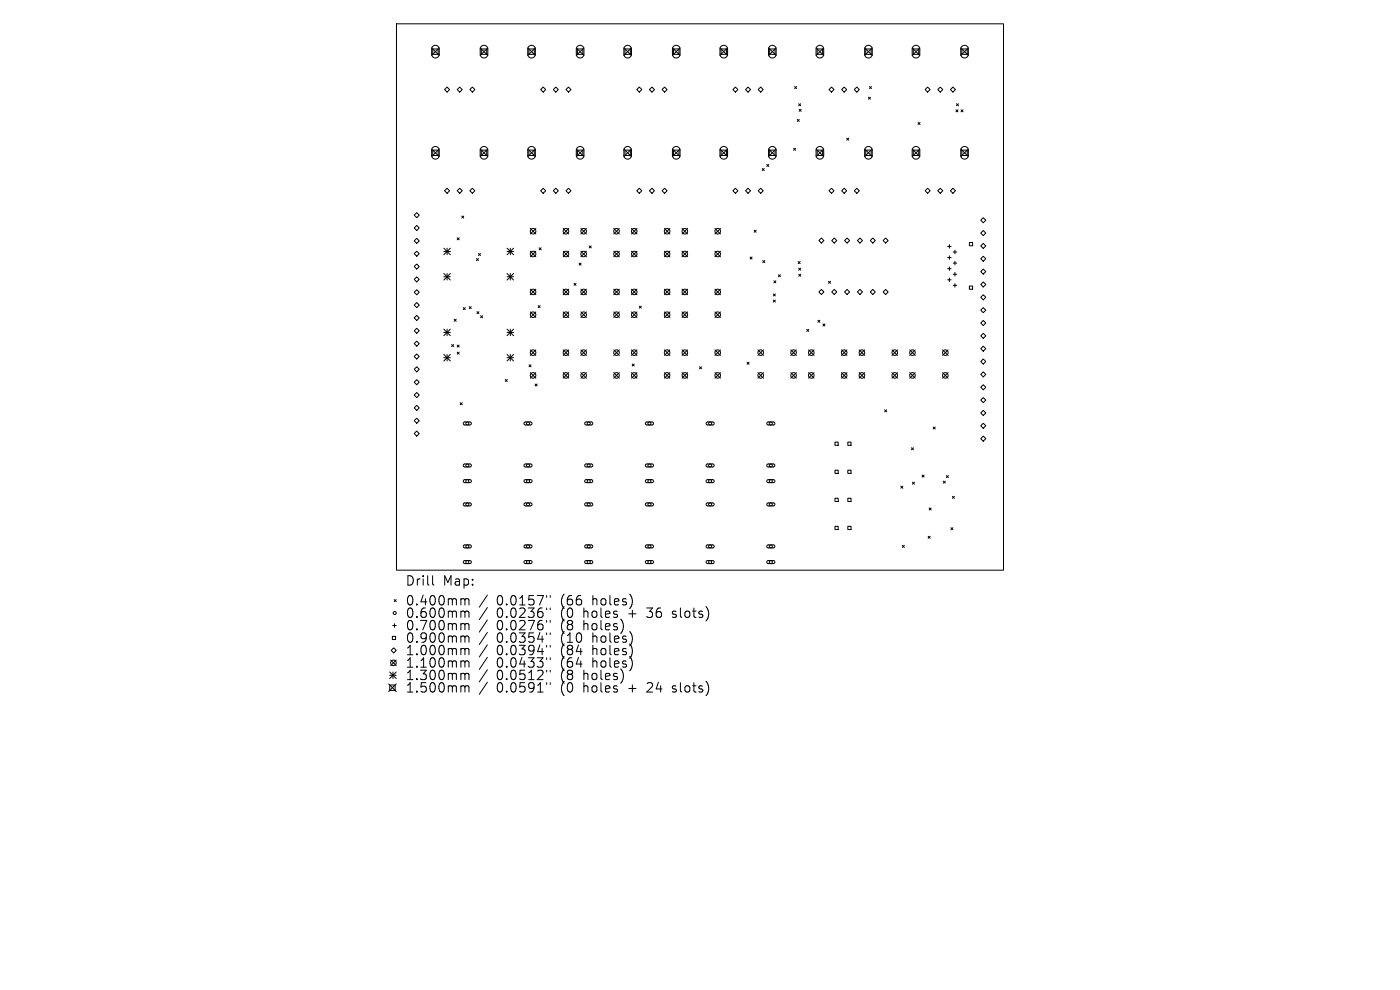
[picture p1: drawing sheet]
<svg xmlns="http://www.w3.org/2000/svg" width="297mm" height="210mm" viewBox="0 0 297 210" stroke-linecap="round" stroke-linejoin="round" font-family="sans-serif">
<defs><g id="words">
<g font-size="2.8">
<text x="86.1" y="124.5">Drill</text>
<text x="94" y="124.5">Map:</text>
<text x="86.1" y="128.7">0.400mm</text>
<text x="86.1" y="131.3">0.600mm</text>
<text x="105.3" y="128.7">0.0157&quot;</text>
<text x="105.3" y="131.3">0.0236&quot;</text>
<text x="118.9" y="128.7">(66</text>
<text x="118.9" y="131.3">(0</text>
<text x="123.8" y="131.3">holes</text>
<text x="125.7" y="128.7">holes)</text>
<text x="133.4" y="131.3">+</text>
<text x="137.5" y="131.3">36</text>
<text x="143" y="131.3">slots)</text>
<text x="86.1" y="133.9">0.700mm</text>
<text x="86.1" y="136.6">0.900mm</text>
<text x="105.3" y="133.9">0.0276&quot;</text>
<text x="105.3" y="136.6">0.0354&quot;</text>
<text x="118.9" y="133.9">(8</text>
<text x="118.9" y="136.6">(10</text>
<text x="123.8" y="133.9">holes)</text>
<text x="125.7" y="136.6">holes)</text>
<text x="86.1" y="139.2">1.000mm</text>
<text x="86.1" y="141.9">1.100mm</text>
<text x="105.3" y="139.2">0.0394&quot;</text>
<text x="105.3" y="141.9">0.0433&quot;</text>
<text x="118.9" y="139.2">(84</text>
<text x="118.9" y="141.9">(64</text>
<text x="125.7" y="139.2">holes)</text>
<text x="125.7" y="141.9">holes)</text>
<text x="86.1" y="144.5">1.300mm</text>
<text x="86.1" y="147.1">1.500mm</text>
<text x="105.3" y="144.5">0.0512&quot;</text>
<text x="105.3" y="147.1">0.0591&quot;</text>
<text x="118.9" y="144.5">(8</text>
<text x="118.9" y="147.1">(0</text>
<text x="123.8" y="144.5">holes)</text>
<text x="123.8" y="147.1">holes</text>
<text x="133.4" y="147.1">+</text>
<text x="137.5" y="147.1">24</text>
<text x="143" y="147.1">slots)</text>
</g>
</g></defs>
<g fill="none" stroke="#000" stroke-width=".21">
<path d="M84.1 5.1h128.8v115.9h-128.8zM91.6 10.2l1.6 1.6M91.8 10.4h1.1v1.1h-1.1zM91.8 9.9a.8 .8 0 0 1 .9-.2 .8 .8 0 0 1 .5 .7v1.1a.8 .8 0 0 1-.8 .8 .8 .8 0 0 1-.8-.8v-1.2zM93.2 10.2l-1.6 1.6M94.3 19l.5-.5 .6 .5-.6 .5zM97.5 18.5l.6 .5-.6 .5-.5-.5zM100.2 18.5l.5 .5-.5 .5-.5-.5zM101.9 10.2l1.6 1.6M102.1 10.4h1.1v1.1h-1.1zM102.1 9.9a.8 .8 0 0 1 .9-.2 .8 .8 0 0 1 .5 .7v1.1a.8 .8 0 0 1-.8 .8 .8 .8 0 0 1-.8-.8v-1.2zM103.5 10.2l-1.6 1.6"/>
<path d="M112 10.2l1.6 1.6M112.2 10.4h1.1v1.1h-1.1zM112.2 9.9a.8 .8 0 0 1 .9-.2 .8 .8 0 0 1 .5 .7v1.1a.8 .8 0 0 1-.8 .8 .8 .8 0 0 1-.8-.8v-1.2zM113.6 10.2l-1.6 1.6M114.7 19l.5-.5 .6 .5-.6 .5zM117.4 19l.5-.5 .6 .5-.6 .5zM120.6 18.5l.5 .5-.5 .5-.5-.5zM122.3 10.2l1.6 1.6M122.5 10.4h1.1v1.1h-1.1zM122.5 9.9a.8 .8 0 0 1 .9-.2 .8 .8 0 0 1 .5 .7v1.1a.8 .8 0 0 1-.8 .8 .8 .8 0 0 1-.8-.8v-1.2zM123.9 10.2l-1.6 1.6M132.4 10.2l1.6 1.6"/>
<path d="M132.6 10.4h1.1v1.1h-1.1zM132.6 9.9a.8 .8 0 0 1 .9-.2 .8 .8 0 0 1 .5 .7v1.1a.8 .8 0 0 1-.8 .8 .8 .8 0 0 1-.8-.8v-1.2zM134 10.2l-1.6 1.6M135.6 18.5l.6 .5-.6 .5-.5-.5zM137.8 19l.5-.5 .5 .5-.5 .5zM140.5 19l.5-.5 .5 .5-.5 .5zM142.7 10.2l1.6 1.6M142.9 10.4h1.1v1.1h-1.1zM142.9 9.9a.8 .8 0 0 1 .9-.2 .8 .8 0 0 1 .5 .7v1.1a.8 .8 0 0 1-.8 .8 .8 .8 0 0 1-.8-.8v-1.2zM144.3 10.2l-1.6 1.6M152.7 10.2l1.6 1.6M153 10.4h1.1v1.1h-1.1z"/>
<path d="M153 9.9a.8 .8 0 0 1 .9-.2 .8 .8 0 0 1 .4 .7v1.1a.8 .8 0 0 1-.8 .8 .8 .8 0 0 1-.8-.8l.1-1.2zM154.3 10.2l-1.6 1.6M156 18.5l.5 .5-.5 .5-.5-.5zM158.7 18.5l.5 .5-.5 .5-.5-.5zM160.8 19l.6-.5 .5 .5-.5 .5zM163 10.2l1.7 1.6M163.3 10.4h1.1v1.1h-1.1zM163.3 9.9a.8 .8 0 0 1 .9-.2 .8 .8 0 0 1 .5 .7v1.1a.8 .8 0 0 1-.9 .8 .8 .8 0 0 1-.8-.8l.1-1.2zM164.7 10.2l-1.7 1.6M168.6 18.4l.4 .4M169 18.4l-.4 .4M173.1 10.2l1.6 1.6"/>
<path d="M173.4 10.4h1.1v1.1h-1.1zM173.4 9.9a.8 .8 0 0 1 .8-.2 .8 .8 0 0 1 .5 .7v1.1a.8 .8 0 0 1-.8 .8 .8 .8 0 0 1-.8-.8v-1.2zM174.7 10.2l-1.6 1.6M176.4 18.5l.5 .5-.5 .5-.5-.5zM179.1 18.5l.5 .5-.5 .5-.6-.5zM181.8 18.5l.5 .5-.5 .5-.6-.5zM183.4 10.2l1.6 1.6M183.7 10.4h1.1v1.1h-1.1zM183.7 9.9a.8 .8 0 0 1 .8-.2 .8 .8 0 0 1 .5 .7v1.1a.8 .8 0 0 1-.8 .8 .8 .8 0 0 1-.8-.8v-1.2zM184.5 18.4l.4 .4M184.9 18.4l-.4 .4M185 10.2l-1.6 1.6"/>
<path d="M193.5 10.2l1.6 1.6M193.8 10.4h1.1v1.1h-1.1zM193.8 9.9a.8 .8 0 0 1 .8-.2 .8 .8 0 0 1 .5 .7v1.1a.8 .8 0 0 1-.8 .8 .8 .8 0 0 1-.8-.8v-1.2zM195.1 10.2l-1.6 1.6M196.3 19l.5-.5 .5 .5-.5 .5zM199.5 18.5l.5 .5-.5 .5-.6-.5zM202.2 18.5l.5 .5-.5 .5-.6-.5zM203.8 10.2l1.6 1.6M204.1 10.4h1.1v1.1h-1.1zM204.1 9.9a.8 .8 0 0 1 .8-.2 .8 .8 0 0 1 .5 .7v1.1a.8 .8 0 0 1-.8 .8 .8 .8 0 0 1-.8-.8v-1.2zM205.4 10.2l-1.6 1.6M91.6 31.6l1.6 1.6"/>
<path d="M91.8 31.8h1.1v1.2h-1.1zM91.8 31.3a.8 .8 0 0 1 .9-.2 .8 .8 0 0 1 .5 .8v1.1a.8 .8 0 0 1-.8 .8 .8 .8 0 0 1-.8-.8v-1.3zM93.2 31.6l-1.6 1.6M97.5 39.9l.6 .6-.6 .5-.5-.5zM100.2 39.9l.5 .6-.5 .5-.5-.5zM101.9 31.6l1.6 1.6M102.1 31.8h1.1v1.2h-1.1zM102.1 31.3a.8 .8 0 0 1 .9-.2 .8 .8 0 0 1 .5 .8v1.1a.8 .8 0 0 1-.8 .8 .8 .8 0 0 1-.8-.8v-1.3zM103.5 31.6l-1.6 1.6M112 31.6l1.6 1.6M112.2 31.8h1.1v1.2h-1.1zM112.2 31.3a.8 .8 0 0 1 .9-.2 .8 .8 0 0 1 .5 .8v1.1a.8 .8 0 0 1-.8 .8 .8 .8 0 0 1-.8-.8v-1.3z"/>
<path d="M113.6 31.6l-1.6 1.6M120.6 39.9l.5 .6-.5 .5-.5-.5zM122.3 31.6l1.6 1.6M122.5 31.8h1.1v1.2h-1.1zM122.5 31.3a.8 .8 0 0 1 .9-.2 .8 .8 0 0 1 .5 .8v1.1a.8 .8 0 0 1-.8 .8 .8 .8 0 0 1-.8-.8v-1.3zM123.9 31.6l-1.6 1.6M132.4 31.6l1.6 1.6M132.6 31.8h1.1v1.2h-1.1zM132.6 31.3a.8 .8 0 0 1 .9-.2 .8 .8 0 0 1 .5 .8v1.1a.8 .8 0 0 1-.8 .8 .8 .8 0 0 1-.8-.8v-1.3zM134 31.6l-1.6 1.6M142.7 31.6l1.6 1.6M142.9 31.8h1.1v1.2h-1.1z"/>
<path d="M142.9 31.3a.8 .8 0 0 1 .9-.2 .8 .8 0 0 1 .5 .8v1.1a.8 .8 0 0 1-.8 .8 .8 .8 0 0 1-.8-.8v-1.3zM144.3 31.6l-1.6 1.6M152.7 31.6l1.6 1.6M153 31.8h1.1v1.2h-1.1zM153 31.3a.8 .8 0 0 1 .9-.2 .8 .8 0 0 1 .4 .8v1.1a.8 .8 0 0 1-.8 .8 .8 .8 0 0 1-.8-.8l.1-1.3zM154.3 31.6l-1.6 1.6M156 39.9l.5 .6-.5 .5-.5-.5zM161.7 35.7l.4 .5M162.1 35.7l-.4 .5M162.7 34.9l.4 .4M163 31.6l1.7 1.6M163.1 34.9l-.4 .4"/>
<path d="M163.3 31.8h1.1v1.2h-1.1zM163.3 31.3a.8 .8 0 0 1 .9-.2 .8 .8 0 0 1 .5 .8v1.1a.8 .8 0 0 1-.9 .8 .8 .8 0 0 1-.8-.8l.1-1.3zM164.7 31.6l-1.7 1.6M168.4 31.5l.4 .4M168.8 31.5l-.4 .4M169.1 25.3l.5 .5M169.4 22l.5 .4M169.5 23.2l.5 .4M169.6 25.3l-.5 .5M169.9 22l-.5 .4M170 23.2l-.5 .4M173.1 31.6l1.6 1.6"/>
<path d="M173.4 31.8h1.1v1.2h-1.1zM173.4 31.3a.8 .8 0 0 1 .8-.2 .8 .8 0 0 1 .5 .8v1.1a.8 .8 0 0 1-.8 .8 .8 .8 0 0 1-.8-.8v-1.3zM174.7 31.6l-1.6 1.6M179.1 39.9l.5 .6-.5 .5-.6-.5zM179.6 29.3l.5 .4M180.1 29.3l-.5 .4M183.4 31.6l1.6 1.6M183.7 31.8h1.1v1.2h-1.1zM183.7 31.3a.8 .8 0 0 1 .8-.2 .8 .8 0 0 1 .5 .8v1.1a.8 .8 0 0 1-.8 .8 .8 .8 0 0 1-.8-.8v-1.3zM184.2 20.6l.5 .4M184.7 20.6l-.5 .4M185 31.6l-1.6 1.6"/>
<path d="M193.5 31.6l1.6 1.6M193.8 31.8h1.1v1.2h-1.1zM193.8 31.3a.8 .8 0 0 1 .8-.2 .8 .8 0 0 1 .5 .8v1.1a.8 .8 0 0 1-.8 .8 .8 .8 0 0 1-.8-.8v-1.3zM194.8 26l.4 .4M195.1 31.6l-1.6 1.6M195.2 26l-.4 .4M202.2 39.9l.5 .6-.5 .5-.6-.5zM202.8 23.3l.4 .4M202.9 22l.4 .4M203.2 23.3l-.4 .4M203.3 22l-.4 .4M203.8 31.6l1.6 1.6"/>
<path d="M203.9 23.3l.4 .4M204.1 31.8h1.1v1.2h-1.1zM204.1 31.3a.8 .8 0 0 1 .8-.2 .8 .8 0 0 1 .5 .8v1.1a.8 .8 0 0 1-.8 .8 .8 .8 0 0 1-.8-.8v-1.3zM204.3 23.3l-.4 .4M205.4 31.6l-1.6 1.6M87.9 45.6l.5-.5 .5 .5-.5 .6zM87.9 51.1l.5-.5 .5 .5-.5 .5zM87.9 53.8l.5-.5 .5 .5-.5 .6zM87.9 56.5l.5-.5 .5 .5-.5 .6zM87.9 59.3l.5-.6 .5 .6-.5 .5zM88.4 47.8l.5 .6-.5 .5-.5-.5zM94.1 52.6l1.4 1.4"/>
<path d="M94.1 53.3h1.4M94.1 58l1.4 1.4M94.1 58.7h1.4M94.3 40.5l.5-.6 .6 .6-.6 .5zM94.8 52.6v1.4M94.8 58v1.4M95.5 52.6l-1.4 1.4M95.5 58l-1.4 1.4M97 50.4l.4 .5M97.4 50.4l-.4 .5M98 45.8l.4 .5M98.4 45.8l-.4 .5"/>
<path d="M101.1 54.8l.4 .5M101.5 54.8l-.4 .5M101.5 53.8l.4 .4M101.9 53.8l-.4 .4M107.6 53.3h1.4M107.6 58.7h1.4M107.6 52.6l1.4 1.4M107.6 58l1.4 1.4M108.3 52.6v1.4M108.3 58v1.4M109 58l-1.4 1.4M109 52.6l-1.4 1.4"/>
<path d="M112.5 48.5l1.2 1.1M112.5 53.3l1.2 1.2M113.7 48.5l-1.2 1.1M113.7 53.3l-1.2 1.2M114.4 52.6l.4 .4M114.7 40.5l.5-.6 .6 .6-.6 .5zM114.8 52.6l-.4 .4M117.4 40.5l.5-.6 .6 .6-.6 .5zM119.5 48.5l1.2 1.1M119.5 53.3l1.2 1.2M120.7 48.5l-1.2 1.1M120.7 53.3l-1.2 1.2"/>
<path d="M122.9 55.8l.4 .4M123.2 48.5l1.2 1.1M123.2 53.3l1.2 1.2M123.3 55.8l-.4 .4M124.4 48.5l-1.2 1.1M124.4 53.3l-1.2 1.2M125 52.2l.4 .4M125.4 52.2l-.4 .4M130.2 48.5l1.2 1.1M130.2 53.3l1.2 1.2M131.4 48.5l-1.2 1.1M131.4 53.3l-1.2 1.2"/>
<path d="M134 48.5l1.1 1.1M134 53.3l1.1 1.2M135.1 40.5l.5-.6 .6 .6-.6 .5zM135.1 48.5l-1.1 1.1M135.1 53.3l-1.1 1.2M137.8 40.5l.5-.6 .5 .6-.5 .5zM140.5 40.5l.5-.6 .5 .6-.5 .5zM140.9 48.5l1.2 1.1M140.9 53.3l1.2 1.2M142.1 53.3l-1.2 1.2M142.1 48.5l-1.2 1.1M144.7 48.5l1.2 1.1"/>
<path d="M144.7 53.3l1.2 1.2M145.9 48.5l-1.2 1.1M145.9 53.3l-1.2 1.2M151.7 48.5l1.1 1.1M151.7 53.3l1.1 1.2M152.8 48.5l-1.1 1.1M152.8 53.3l-1.1 1.2M158.2 40.5l.5-.6 .5 .6-.5 .5zM159.1 54.5l.5 .5M159.6 54.5l-.5 .5M160 48.8l.4 .5M160.4 48.8l-.4 .5"/>
<path d="M160.8 40.5l.6-.6 .5 .6-.5 .5zM161.8 55.3l.4 .4M162.2 55.3l-.4 .4M164.2 59.6l.4 .4M164.6 59.6l-.4 .4M165.1 58.3l.5 .4M165.6 58.3l-.5 .4M169.3 55.5l.4 .4M169.4 56.9l.5 .4M169.5 58.2l.4 .4M169.7 55.5l-.4 .4M169.9 56.9l-.5 .4"/>
<path d="M169.9 58.2l-.4 .4M173.7 51l.6-.5 .5 .5-.5 .6zM175.8 59.7l.4 .4M175.9 40.5l.5-.6 .5 .6-.5 .5zM176.2 59.7l-.4 .4M177 50.5l.5 .5-.5 .6-.6-.6zM179.2 51l.5-.5 .5 .5-.5 .6zM181.2 40.5l.6-.6 .5 .6-.5 .5zM181.9 51l.5-.5 .6 .5-.6 .6zM184.6 51l.6-.5 .5 .5-.5 .6zM187.9 50.5l.5 .5-.5 .6-.6-.6zM196.3 40.5l.5-.6 .5 .6-.5 .5z"/>
<path d="M198.9 40.5l.6-.6 .5 .6-.5 .5zM201 52.3h.8M201 54.6h.8M201 57h.8M201 59.4h.8M201.4 51.9v.7M201.4 54.3v.7M201.4 56.6v.8M201.4 59v.7M202.2 53.5h.8M202.2 55.8h.8M202.2 58.2h.8"/>
<path d="M202.6 53.1v.7M202.6 55.4v.8M202.6 57.8v.7M205.6 51.4h.7v.7h-.7zM208.6 46.2l.5 .5-.5 .5-.5-.5zM208.6 48.9l.5 .5-.5 .6-.5-.6zM208.6 51.6l.5 .6-.5 .5-.5-.5zM208.6 54.4l.5 .5-.5 .5-.5-.5zM208.6 57.1l.5 .5-.5 .6-.5-.6zM208.6 59.8l.5 .5-.5 .6-.5-.6zM87.9 62l.5-.5 .5 .5-.5 .5zM87.9 64.7l.5-.5 .5 .5-.5 .6z"/>
<path d="M87.9 67.4l.5-.5 .5 .5-.5 .6zM87.9 70.2l.5-.6 .5 .6-.5 .5zM87.9 72.9l.5-.5 .5 .5-.5 .5zM87.9 75.6l.5-.5 .5 .5-.5 .6zM87.9 78.3l.5-.5 .5 .5-.5 .6zM94.1 69.8l1.4 1.4M94.1 70.5h1.4M94.1 75.2l1.4 1.4M94.1 75.9h1.4M94.8 69.8v1.4M94.8 75.2v1.4M95.5 69.8l-1.4 1.4"/>
<path d="M95.5 75.2l-1.4 1.4M95.8 73.1l.4 .4M96.2 73.1l-.4 .4M96.3 67.7l.5 .5M96.8 67.7l-.5 .5M97 73.2l.4 .4M97 74.7l.4 .4M97.4 73.2l-.4 .4M97.4 74.7l-.4 .4M98.3 65.3l.4 .4M98.7 65.3l-.4 .4M99.5 65l.5 .5"/>
<path d="M100 65l-.5 .5M101.2 66.1l.4 .4M101.6 66.1l-.4 .4M102 67l.4 .4M102.4 67l-.4 .4M107.6 70.5h1.4M107.6 75.9h1.4M107.6 69.8l1.4 1.4M107.6 75.2l1.4 1.4M108.3 69.8v1.4M108.3 75.2v1.4M109 69.8l-1.4 1.4"/>
<path d="M109 75.2l-1.4 1.4M112.2 77.4l.5 .4M112.5 61.3l1.2 1.2M112.5 66.2l1.2 1.1M112.5 74.2l1.2 1.2M112.5 79l1.2 1.2M112.7 77.4l-.5 .4M113.7 61.3l-1.2 1.2M113.7 66.2l-1.2 1.1M113.7 74.2l-1.2 1.2M113.7 79l-1.2 1.2M114.2 64.8l.4 .5"/>
<path d="M114.6 64.8l-.4 .5M119.5 61.3l1.2 1.2M119.5 66.2l1.2 1.1M119.5 74.2l1.2 1.2M119.5 79l1.2 1.2M120.7 61.3l-1.2 1.2M120.7 66.2l-1.2 1.1M120.7 74.2l-1.2 1.2M120.7 79l-1.2 1.2M121.8 60.1l.4 .4M122.2 60.1l-.4 .4M123.2 61.3l1.2 1.2"/>
<path d="M123.2 66.2l1.2 1.1M123.2 74.2l1.2 1.2M123.2 79l1.2 1.2M124.4 61.3l-1.2 1.2M124.4 66.2l-1.2 1.1M124.4 74.2l-1.2 1.2M124.4 79l-1.2 1.2M130.2 61.3l1.2 1.2M130.2 66.2l1.2 1.1M130.2 74.2l1.2 1.2M130.2 79l1.2 1.2M131.4 61.3l-1.2 1.2"/>
<path d="M131.4 66.2l-1.2 1.1M131.4 74.2l-1.2 1.2M131.4 79l-1.2 1.2M134 61.3l1.1 1.2M134 66.2l1.1 1.1M134 74.2l1.1 1.2M134 79l1.1 1.2M134.1 77.2l.5 .5M134.6 77.2l-.5 .5M135.1 61.3l-1.1 1.2M135.1 66.2l-1.1 1.1M135.1 74.2l-1.1 1.2"/>
<path d="M135.1 79l-1.1 1.2M135.6 64.9l.5 .5M136.1 64.9l-.5 .5M140.9 79l1.2 1.2M140.9 61.3l1.2 1.2M140.9 66.2l1.2 1.1M140.9 74.2l1.2 1.2M142.1 79l-1.2 1.2M142.1 61.3l-1.2 1.2M142.1 66.2l-1.2 1.1M142.1 74.2l-1.2 1.2M144.7 61.3l1.2 1.2"/>
<path d="M144.7 66.2l1.2 1.1M144.7 74.2l1.2 1.2M144.7 79l1.2 1.2M145.9 61.3l-1.2 1.2M145.9 66.2l-1.2 1.1M145.9 74.2l-1.2 1.2M145.9 79l-1.2 1.2M148.4 77.8l.4 .4M148.8 77.8l-.4 .4M151.7 66.2l1.1 1.1M151.7 61.3l1.1 1.2M151.7 74.2l1.1 1.2"/>
<path d="M151.7 79l1.1 1.2M152.8 61.3l-1.1 1.2M152.8 66.2l-1.1 1.1M152.8 74.2l-1.1 1.2M152.8 79l-1.1 1.2M158.5 76.8l.4 .5M158.9 76.8l-.4 .5M160.8 74.2l1.2 1.2M160.8 79l1.2 1.2M162 74.2l-1.2 1.2M162 79l-1.2 1.2M164.1 62.4l.4 .4"/>
<path d="M164.1 63.6l.4 .5M164.5 62.4l-.4 .4M164.5 63.6l-.4 .5M167.8 74.2l1.1 1.2M167.8 79l1.1 1.2M168.9 74.2l-1.1 1.2M168.9 79l-1.1 1.2M171.1 69.9l.5 .4M171.5 74.2l1.2 1.2M171.5 79l1.2 1.2M171.6 69.9l-.5 .4M172.7 74.2l-1.2 1.2"/>
<path d="M172.7 79l-1.2 1.2M173.5 67.9l.4 .5M173.7 61.9l.6-.5 .5 .5-.5 .6zM173.9 67.9l-.4 .5M174.6 68.7l.4 .4M175 68.7l-.4 .4M177 61.4l.5 .5-.5 .6-.6-.6zM178.5 74.2l1.2 1.2M178.5 79l1.2 1.2M179.2 61.9l.5-.5 .5 .5-.5 .6zM179.7 74.2l-1.2 1.2M179.7 79l-1.2 1.2"/>
<path d="M181.9 61.9l.5-.5 .6 .5-.6 .6zM182.3 74.2l1.1 1.2M182.3 79l1.1 1.2M183.4 74.2l-1.1 1.2M183.4 79l-1.1 1.2M184.6 61.9l.6-.5 .5 .5-.5 .6zM187.9 61.4l.5 .5-.5 .6-.6-.6zM189.2 74.2l1.2 1.2M189.2 79l1.2 1.2M190.4 74.2l-1.2 1.2M190.4 79l-1.2 1.2M193 74.2l1.2 1.2"/>
<path d="M193 79l1.2 1.2M194.2 74.2l-1.2 1.2M194.2 79l-1.2 1.2M200 74.2l1.1 1.2M200 79l1.1 1.2M201.1 74.2l-1.1 1.2M201.1 79l-1.1 1.2M202.2 60.5h.8M202.6 60.2v.7M205.6 60.7h.7v.7h-.7zM208.6 62.5l.5 .6-.5 .5-.5-.5zM208.6 65.3l.5 .5-.5 .5-.5-.5z"/>
<path d="M208.6 68l.5 .5-.5 .6-.5-.6zM208.6 70.7l.5 .5-.5 .6-.5-.6zM208.6 73.4l.5 .6-.5 .5-.5-.5zM208.6 76.2l.5 .5-.5 .5-.5-.5zM208.6 78.9l.5 .5-.5 .6-.5-.6zM87.9 81.1l.5-.6 .5 .6-.5 .5zM87.9 83.8l.5-.5 .5 .5-.5 .5zM87.9 86.5l.5-.5 .5 .5-.5 .6zM87.9 89.3l.5-.6 .5 .6-.5 .5zM87.9 92l.5-.6 .5 .6-.5 .5zM97.6 85.4l.5 .5M98.1 85.4l-.5 .5"/>
<path d="M98.4 89.6l1.3-.1 .3 .4-.3 .2h-1.2l-.2-.2zM98.4 98.5l1.3-.1 .3 .4-.3 .3h-1.2l-.2-.3zM107.2 80.5l.4 .4M107.6 80.5l-.4 .4M111.3 89.6l1.3-.1 .3 .4-.3 .2h-1.2l-.2-.2zM111.3 98.5l1.3-.1 .3 .4-.3 .3h-1.2l-.2-.3zM113.5 81.5l.4 .4M113.9 81.5l-.4 .4M124.1 89.6l1.4-.1 .2 .4-.2 .2h-1.2l-.2-.2zM124.1 98.5l1.4-.1 .2 .4-.2 .3h-1.2l-.2-.3zM137 89.6l1.4-.1 .2 .4-.2 .2h-1.2l-.3-.2zM137 98.5l1.4-.1 .2 .4-.2 .3h-1.2l-.3-.3z"/>
<path d="M149.9 89.6l1.3-.1 .3 .4-.3 .2h-1.1l-.3-.2zM149.9 98.5l1.3-.1 .3 .4-.3 .3h-1.1l-.3-.3zM162.8 89.6l1.3-.1 .3 .4-.3 .2h-1.2l-.2-.2zM162.8 98.5l1.3-.1 .3 .4-.3 .3h-1.2l-.2-.3zM177.1 93.8h.7v.7h-.7zM177.1 99.7h.7v.7h-.7zM179.9 93.8h.6v.7h-.6zM179.9 99.7h.6v.7h-.6zM187.7 86.9l.4 .5M188.1 86.9l-.4 .5M193.4 95l.4 .4M193.8 95l-.4 .4"/>
<path d="M198 90.6l.4 .4M198.4 90.6l-.4 .4M208.6 81.6l.5 .5-.5 .6-.5-.6zM208.6 84.3l.5 .6-.5 .5-.5-.5zM208.6 87.1l.5 .5-.5 .5-.5-.5zM208.6 89.8l.5 .5-.5 .6-.5-.6zM208.6 92.5l.5 .5-.5 .6-.5-.6zM98.4 101.8l1.3-.1 .3 .4-.3 .3h-1.2l-.2-.2zM98.4 106.8l1.3-.1 .3 .4-.3 .2h-1.2l-.2-.2zM98.4 115.7l1.3-.1 .3 .4-.3 .2h-1.2l-.2-.2zM98.4 119l1.3-.1 .3 .4-.3 .3h-1.2l-.2-.3zM111.3 101.8l1.3-.1 .3 .4-.3 .3h-1.2l-.2-.2z"/>
<path d="M111.3 106.8l1.3-.1 .3 .4-.3 .2h-1.2l-.2-.2zM111.3 115.7l1.3-.1 .3 .4-.3 .2h-1.2l-.2-.2zM111.3 119l1.3-.1 .3 .4-.3 .3h-1.2l-.2-.3zM124.1 101.8l1.4-.1 .2 .4-.2 .3h-1.2l-.2-.2zM124.1 106.8l1.4-.1 .2 .4-.2 .2h-1.2l-.2-.2zM124.1 115.7l1.4-.1 .2 .4-.2 .2h-1.2l-.2-.2zM124.1 119l1.4-.1 .2 .4-.2 .3h-1.2l-.2-.3zM137 101.8l1.4-.1 .2 .4-.2 .3h-1.2l-.3-.3zM137 106.8l1.4-.1 .2 .4-.2 .2h-1.2l-.3-.2zM137 115.7l1.4-.1 .2 .4-.2 .2h-1.2l-.3-.2zM137 119l1.4-.1 .2 .4-.2 .3h-1.2l-.3-.3zM149.9 101.8l1.3-.1 .3 .4-.3 .3h-1.1l-.3-.2z"/>
<path d="M149.9 106.8l1.3-.1 .3 .4-.3 .2h-1.1l-.3-.2zM149.9 115.7l1.3-.1 .3 .4-.3 .2h-1.1l-.3-.2zM149.9 119l1.3-.1 .3 .4-.3 .3h-1.1l-.3-.3zM162.8 101.8l1.3-.1 .3 .4-.3 .3h-1.2l-.2-.2zM162.8 106.8l1.3-.1 .3 .4-.3 .2h-1.2l-.2-.2zM162.8 115.7l1.3-.1 .3 .4-.3 .2h-1.2l-.2-.2zM162.8 119l1.3-.1 .3 .4-.3 .3h-1.2l-.2-.3zM177.1 105.7h.7v.7h-.7zM177.1 111.6h.7v.7h-.7zM179.9 105.7h.6v.7h-.6zM179.9 111.6h.6v.7h-.6zM191.1 103.1l.4 .5"/>
<path d="M191.4 115.7l.5 .4M191.5 103.1l-.4 .5M191.9 115.7l-.5 .4M193.6 102.3l.4 .4M194 102.3l-.4 .4M195.6 100.8l.4 .4M196 100.8l-.4 .4M196.9 113.8l.4 .4M197.1 107.8l.4 .4M197.3 113.8l-.4 .4M197.5 107.8l-.4 .4M200.1 102.1l.4 .4"/>
<path d="M200.5 102.1l-.4 .4M200.8 100.9l.4 .4M201.2 100.9l-.4 .4M201.7 111.9l.5 .5M202 105.3l.5 .4M202.2 111.9l-.5 .5M202.5 105.3l-.5 .4M83.2 135h.7v.7h-.7zM83.3 132.7h.8M83.5 137.4l.6 .6-.6 .5-.5-.5zM83.6 127.2l.5 .4M83.7 132.3v.8"/>
<path d="M84.1 127.2l-.5 .4M91.8 122.1v1.7l.3 .3M98.3 127l.3 .3M98.3 129.6l.3 .3M98.3 132.3l.3 .3M98.3 134.9l.3 .3M98.3 137.6l.3 .2M98.6 127.3v1M98.6 129.9v1.1M98.6 132.6v1M98.6 135.2v1M98.6 137.8v1.1"/>
<path d="M98.6 127.3l.3-.3 .5 .1 .1 1.2M98.6 129.9l.3-.3 .5 .1 .1 1.3M98.6 132.6l.3-.3 .5 .1 .1 1.2M98.6 135.2l.3-.3 .5 .1 .1 1.2M98.6 137.8l.3-.2 .5 .1 .1 1.2M103.4 126.2l-1.7 2.6M103.4 128.9l-1.7 2.5M103.4 131.5l-1.7 2.6M103.4 134.2l-1.7 2.5M103.4 136.8l-1.7 2.6M103.4 139.4l-1.7 2.6M116 126.3v.4"/>
<path d="M116 129v.4M116 131.6v.4M116 134.2v.4M116 136.9v.4M116 139.5v.4M116.7 126.3v.4M116.7 129v.4M116.7 131.6v.4M116.7 134.2v.4M116.7 136.9v.4M116.7 139.5v.4M132.2 132.2v1.3"/>
<path d="M134.1 126.9v1.3M134.1 134.8v1.4M134.1 137.5v1.3M82.5 145.1l1.6 1.6M82.7 142.5l1.4 1.4M82.7 143.2h1.4M82.7 145.3h1.1v1.2h-1.1zM82.9 140l1.2 1.2M83.4 142.5v1.4M84.1 142.5l-1.4 1.4M84.1 140l-1.2 1.2M84.1 145.1l-1.6 1.6"/>
<path d="M98.3 140.2l.3 .3M98.3 142.8l.3 .3M98.3 145.5l.3 .3M98.6 140.5v1M98.6 143.1v1.1M98.6 145.8v1M98.6 140.5l.3-.3 .5 .1 .1 1.2M98.6 143.1l.3-.3 .5 .1 .1 1.3M98.6 145.8l.3-.3 .5 .1 .1 1.2M103.4 142.1l-1.7 2.5M103.4 144.7l-1.7 2.6M116 142.2v.4"/>
<path d="M116 144.8v.4M116.7 142.2v.4M116.7 144.8v.4M132.3 143.2l-.1 .9M134.1 140.1v1.3"/>
<circle cx="113.1" cy="53.9" r=".59"/>
<circle cx="113.1" cy="49.1" r=".59"/>
<circle cx="120.1" cy="53.9" r=".59"/>
<circle cx="120.1" cy="49.1" r=".59"/>
<circle cx="123.8" cy="53.9" r=".59"/>
<circle cx="123.8" cy="49.1" r=".59"/>
<circle cx="130.8" cy="53.9" r=".59"/>
<circle cx="130.8" cy="49.1" r=".59"/>
<circle cx="134.6" cy="53.9" r=".59"/>
<circle cx="134.6" cy="49.1" r=".59"/>
<circle cx="141.5" cy="53.9" r=".59"/>
<circle cx="141.5" cy="49.1" r=".59"/>
<circle cx="145.3" cy="53.9" r=".59"/>
<circle cx="145.3" cy="49.1" r=".59"/>
<circle cx="152.3" cy="53.9" r=".59"/>
<circle cx="152.3" cy="49.1" r=".59"/>
<circle cx="113.1" cy="74.8" r=".59"/>
<circle cx="113.1" cy="79.6" r=".59"/>
<circle cx="113.1" cy="61.9" r=".59"/>
<circle cx="113.1" cy="66.8" r=".59"/>
<circle cx="120.1" cy="74.8" r=".59"/>
<circle cx="120.1" cy="79.6" r=".59"/>
<circle cx="120.1" cy="61.9" r=".59"/>
<circle cx="120.1" cy="66.8" r=".59"/>
<circle cx="123.8" cy="74.8" r=".59"/>
<circle cx="123.8" cy="79.6" r=".59"/>
<circle cx="123.8" cy="61.9" r=".59"/>
<circle cx="123.8" cy="66.8" r=".59"/>
<circle cx="130.8" cy="74.8" r=".59"/>
<circle cx="130.8" cy="79.6" r=".59"/>
<circle cx="130.8" cy="61.9" r=".59"/>
<circle cx="130.8" cy="66.8" r=".59"/>
<circle cx="134.6" cy="74.8" r=".59"/>
<circle cx="134.6" cy="79.6" r=".59"/>
<circle cx="134.6" cy="61.9" r=".59"/>
<circle cx="134.6" cy="66.8" r=".59"/>
<circle cx="141.5" cy="74.8" r=".59"/>
<circle cx="141.5" cy="79.6" r=".59"/>
<circle cx="141.5" cy="61.9" r=".59"/>
<circle cx="141.5" cy="66.8" r=".59"/>
<circle cx="145.3" cy="74.8" r=".59"/>
<circle cx="145.3" cy="79.6" r=".59"/>
<circle cx="145.3" cy="61.9" r=".59"/>
<circle cx="145.3" cy="66.8" r=".59"/>
<circle cx="152.3" cy="74.8" r=".59"/>
<circle cx="152.3" cy="79.6" r=".59"/>
<circle cx="152.3" cy="61.9" r=".59"/>
<circle cx="152.3" cy="66.8" r=".59"/>
<circle cx="161.4" cy="74.8" r=".59"/>
<circle cx="161.4" cy="79.6" r=".59"/>
<circle cx="168.4" cy="74.8" r=".59"/>
<circle cx="168.4" cy="79.6" r=".59"/>
<circle cx="172.1" cy="74.8" r=".59"/>
<circle cx="172.1" cy="79.6" r=".59"/>
<circle cx="179.1" cy="74.8" r=".59"/>
<circle cx="179.1" cy="79.6" r=".59"/>
<circle cx="182.8" cy="74.8" r=".59"/>
<circle cx="182.8" cy="79.6" r=".59"/>
<circle cx="189.8" cy="74.8" r=".59"/>
<circle cx="189.8" cy="79.6" r=".59"/>
<circle cx="193.6" cy="74.8" r=".59"/>
<circle cx="193.6" cy="79.6" r=".59"/>
<circle cx="200.5" cy="74.8" r=".59"/>
<circle cx="200.5" cy="79.6" r=".59"/>
<circle cx="99.1" cy="89.8" r=".32"/>
<circle cx="99.1" cy="98.7" r=".32"/>
<circle cx="112" cy="89.8" r=".32"/>
<circle cx="112" cy="98.7" r=".32"/>
<circle cx="124.9" cy="89.8" r=".32"/>
<circle cx="124.9" cy="98.7" r=".32"/>
<circle cx="137.8" cy="89.8" r=".32"/>
<circle cx="137.8" cy="98.7" r=".32"/>
<circle cx="150.6" cy="89.8" r=".32"/>
<circle cx="150.6" cy="98.7" r=".32"/>
<circle cx="163.5" cy="89.8" r=".32"/>
<circle cx="163.5" cy="98.7" r=".32"/>
<circle cx="99.1" cy="119.2" r=".32"/>
<circle cx="99.1" cy="107" r=".32"/>
<circle cx="99.1" cy="102.1" r=".32"/>
<circle cx="99.1" cy="115.9" r=".32"/>
<circle cx="112" cy="119.2" r=".32"/>
<circle cx="112" cy="107" r=".32"/>
<circle cx="112" cy="102.1" r=".32"/>
<circle cx="112" cy="115.9" r=".32"/>
<circle cx="124.9" cy="119.2" r=".32"/>
<circle cx="124.9" cy="107" r=".32"/>
<circle cx="124.9" cy="102.1" r=".32"/>
<circle cx="124.9" cy="115.9" r=".32"/>
<circle cx="137.8" cy="119.2" r=".32"/>
<circle cx="137.8" cy="107" r=".32"/>
<circle cx="137.8" cy="102.1" r=".32"/>
<circle cx="137.8" cy="115.9" r=".32"/>
<circle cx="150.6" cy="119.2" r=".32"/>
<circle cx="150.6" cy="107" r=".32"/>
<circle cx="150.6" cy="102.1" r=".32"/>
<circle cx="150.6" cy="115.9" r=".32"/>
<circle cx="163.5" cy="119.2" r=".32"/>
<circle cx="163.5" cy="102.1" r=".32"/>
<circle cx="163.5" cy="107" r=".32"/>
<circle cx="163.5" cy="115.9" r=".32"/>
<circle cx="83.7" cy="130" r=".32"/>
<circle cx="83.5" cy="140.6" r=".59"/>
</g>
<use href="#words"/>
</svg>
